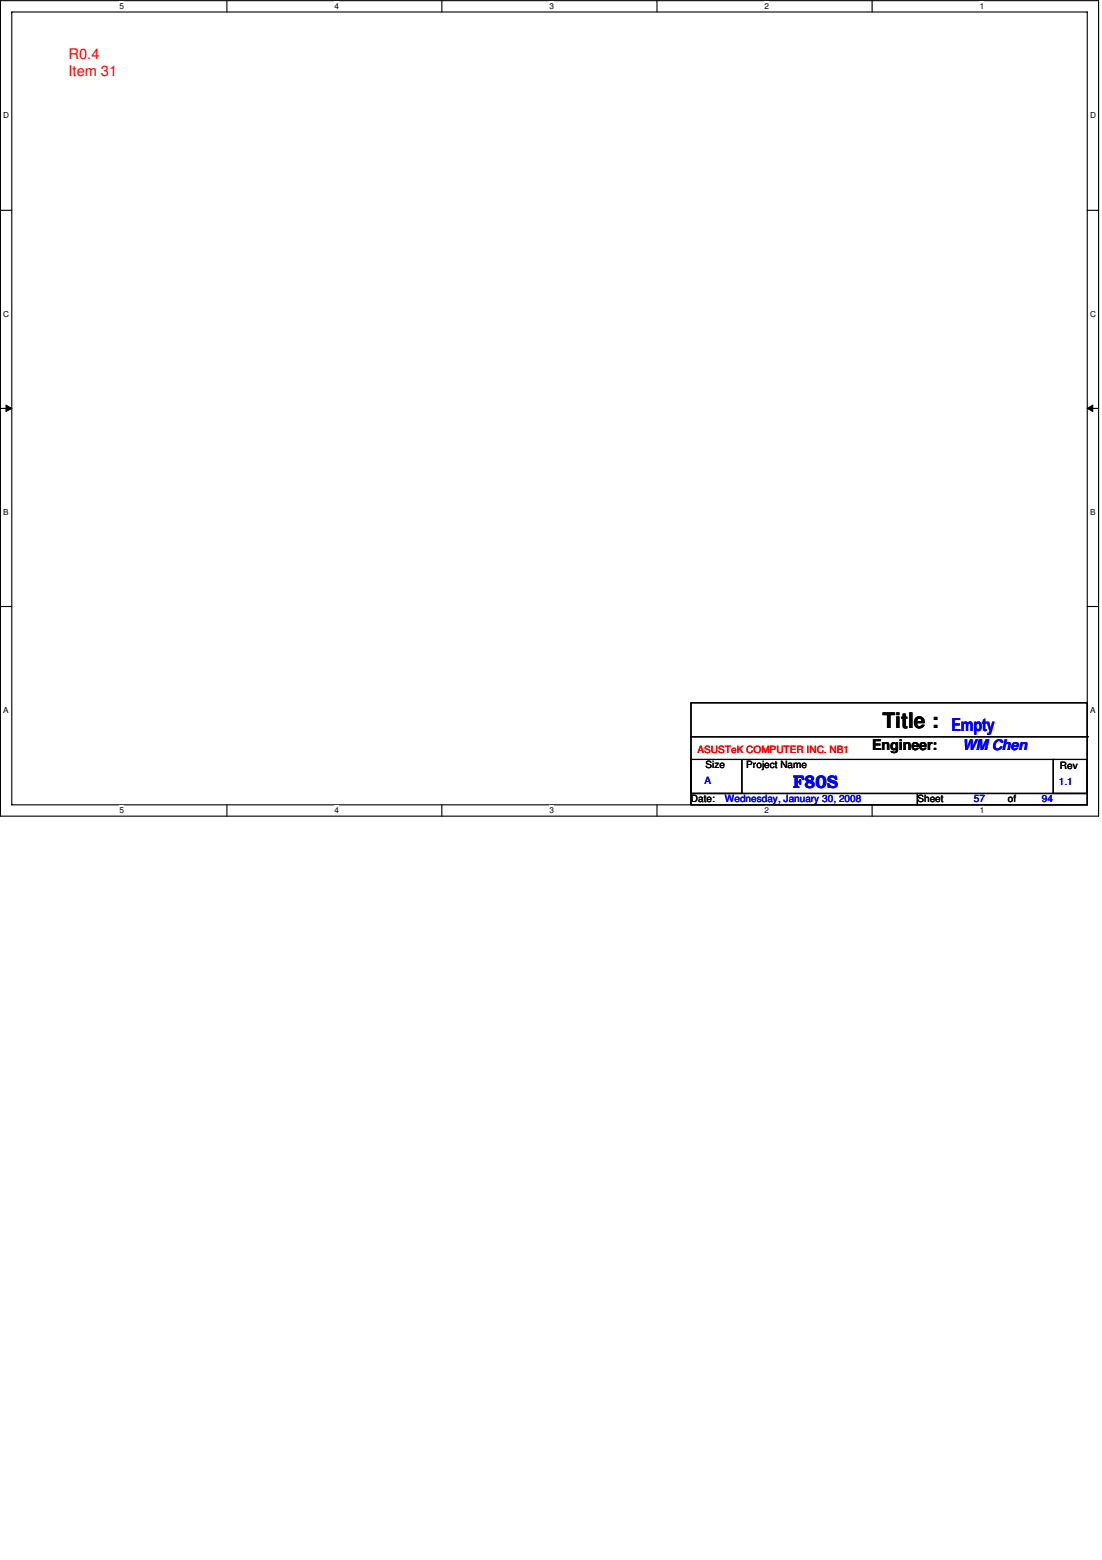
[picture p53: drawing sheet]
<svg xmlns="http://www.w3.org/2000/svg" width="210mm" height="297mm" viewBox="0 0 210 297" stroke-linecap="round" stroke-linejoin="round" font-family="sans-serif">
<defs><g id="words">
<text font-size="4.1" x="168.1" y="138.7">Title :</text>
<g font-size="3.4" fill="#00f">
<text x="181.2" y="139.2">Empty</text>
<text x="151" y="150">F80S</text>
</g>
<g font-size="2.8" fill="#f00">
<text x="13" y="11.3">R0.4</text>
<text x="13" y="14.4">Item 31</text>
</g>
<text font-size="2.8" x="166.1" y="142.9">Engineer:</text>
<text font-size="2.8" fill="#00f" x="183.3" y="142.8">WM Chen</text>
<text font-size="1.9" fill="#f00" x="132.9" y="143.3">ASUSTeK COMPUTER INC. NB1</text>
<g font-size="1.9" fill="#00f">
<text x="134.2" y="149.4">A</text>
<text x="201.7" y="149.6">1.1</text>
<text x="138.1" y="152.8">Wednesday, January 30, 2008</text>
<text x="185.5" y="152.8">57</text>
<text x="198.5" y="152.8">94</text>
</g>
<g font-size="1.9">
<text x="134.4" y="146.3">Size</text>
<text x="142.2" y="146.3">Project Name</text>
<text x="201.9" y="146.5">Rev</text>
<text x="131.6" y="152.8">Date:</text>
<text x="174.8" y="152.8">Sheet</text>
<text x="192" y="152.8">of</text>
</g>
<g font-size="1.6">
<text x="22.7" y="1.7">5</text>
<text x="63.7" y="1.7">4</text>
<text x="104.6" y="1.7">3</text>
<text x="145.6" y="1.7">2</text>
<text x="186.6" y="1.7">1</text>
<text x=".6" y="22.6">D</text>
<text x="207.6" y="22.6">D</text>
<text x=".6" y="60.3">C</text>
<text x="207.6" y="60.3">C</text>
<text x=".6" y="98">B</text>
<text x="207.6" y="98">B</text>
<text x=".6" y="135.8">A</text>
<text x="207.6" y="135.8">A</text>
<text x="22.7" y="154.9">5</text>
<text x="63.7" y="154.9">4</text>
<text x="104.6" y="154.9">3</text>
<text x="145.6" y="154.9">2</text>
<text x="186.6" y="154.9">1</text>
</g>
</g></defs>
<path d="M.1 .1h209.2v155.3h-209.2zM2.2 2.3h204.9v150.9h-204.9z" fill="none" stroke="#000" stroke-width=".21"/>
<g fill="#fff">
<path d="M22.7 .3h.9v1.8h-.9z"/>
<path d="M22.7 153.4h.9v1.8h-.9z"/>
</g>
<path d="M43.2 .1v2.2M43.2 153.2v2.2" fill="none" stroke="#000" stroke-width=".21"/>
<g fill="#fff">
<path d="M63.7 .3h.9v1.8h-.9z"/>
<path d="M63.7 153.4h.9v1.8h-.9z"/>
</g>
<path d="M84.2 .1v2.2M84.2 153.2v2.2" fill="none" stroke="#000" stroke-width=".21"/>
<g fill="#fff">
<path d="M104.6 .3h.9v1.8h-.9z"/>
<path d="M104.6 153.4h.9v1.8h-.9z"/>
</g>
<path d="M125.1 .1v2.2M125.1 153.2v2.2" fill="none" stroke="#000" stroke-width=".21"/>
<g fill="#fff">
<path d="M145.6 .3h.9v1.8h-.9z"/>
<path d="M145.6 153.4h.9v1.8h-.9z"/>
</g>
<path d="M166.1 .1v2.2M166.1 153.2v2.2" fill="none" stroke="#000" stroke-width=".21"/>
<g fill="#fff">
<path d="M186.6 .3h.9v1.8h-.9z"/>
<path d="M186.6 153.4h.9v1.8h-.9z"/>
<path d="M.6 21.1h1.2v1.8h-1.2z"/>
<path d="M207.6 21.1h1.2v1.8h-1.2z"/>
<path d="M.6 58.9h1.2v1.7h-1.2z"/>
<path d="M207.6 58.9h1.2v1.7h-1.2z"/>
</g>
<path d="M.1 40h2.1M207.1 40h2.2" fill="none" stroke="#000" stroke-width=".21"/>
<g fill="#fff">
<path d="M.6 96.6h1.1v1.8h-1.1z"/>
<path d="M207.6 96.6h1.1v1.8h-1.1z"/>
</g>
<path d="M.1 77.8h2.1M207.1 77.8h2.2" fill="none" stroke="#000" stroke-width=".21"/>
<path d="M1.1 77.1l1.1 .7-1.1 .6zM207.1 77.8l1.1-.7v1.3z" fill="#000"/>
<path d="M1.1 77.1l1.1 .7-1.1 .6zM207.1 77.8l1.1-.7v1.3z" fill="none" stroke="#000" stroke-width=".19"/>
<g fill="#fff">
<path d="M.6 134.3h1.1v1.8h-1.1z"/>
<path d="M207.6 134.3h1.1v1.8h-1.1z"/>
</g>
<path d="M.1 115.5h2.1M207.1 115.5h2.2M131.6 133.8h75.5v17.3h-75.5zM131.6 144.6h9.7v6.5h-9.7zM131.6 151.1h43.2v2.1h-43.2zM131.6 140.3h75.5M141.5 144.6h59.1M174.8 151.1h32.3v2.1h-32.3zM200.6 144.6h6.5v6.5h-6.5zM200.6 144.6h.1M207.1 140.3h.1" fill="none" stroke="#000" stroke-width=".21"/>
<use href="#words"/>
</svg>
